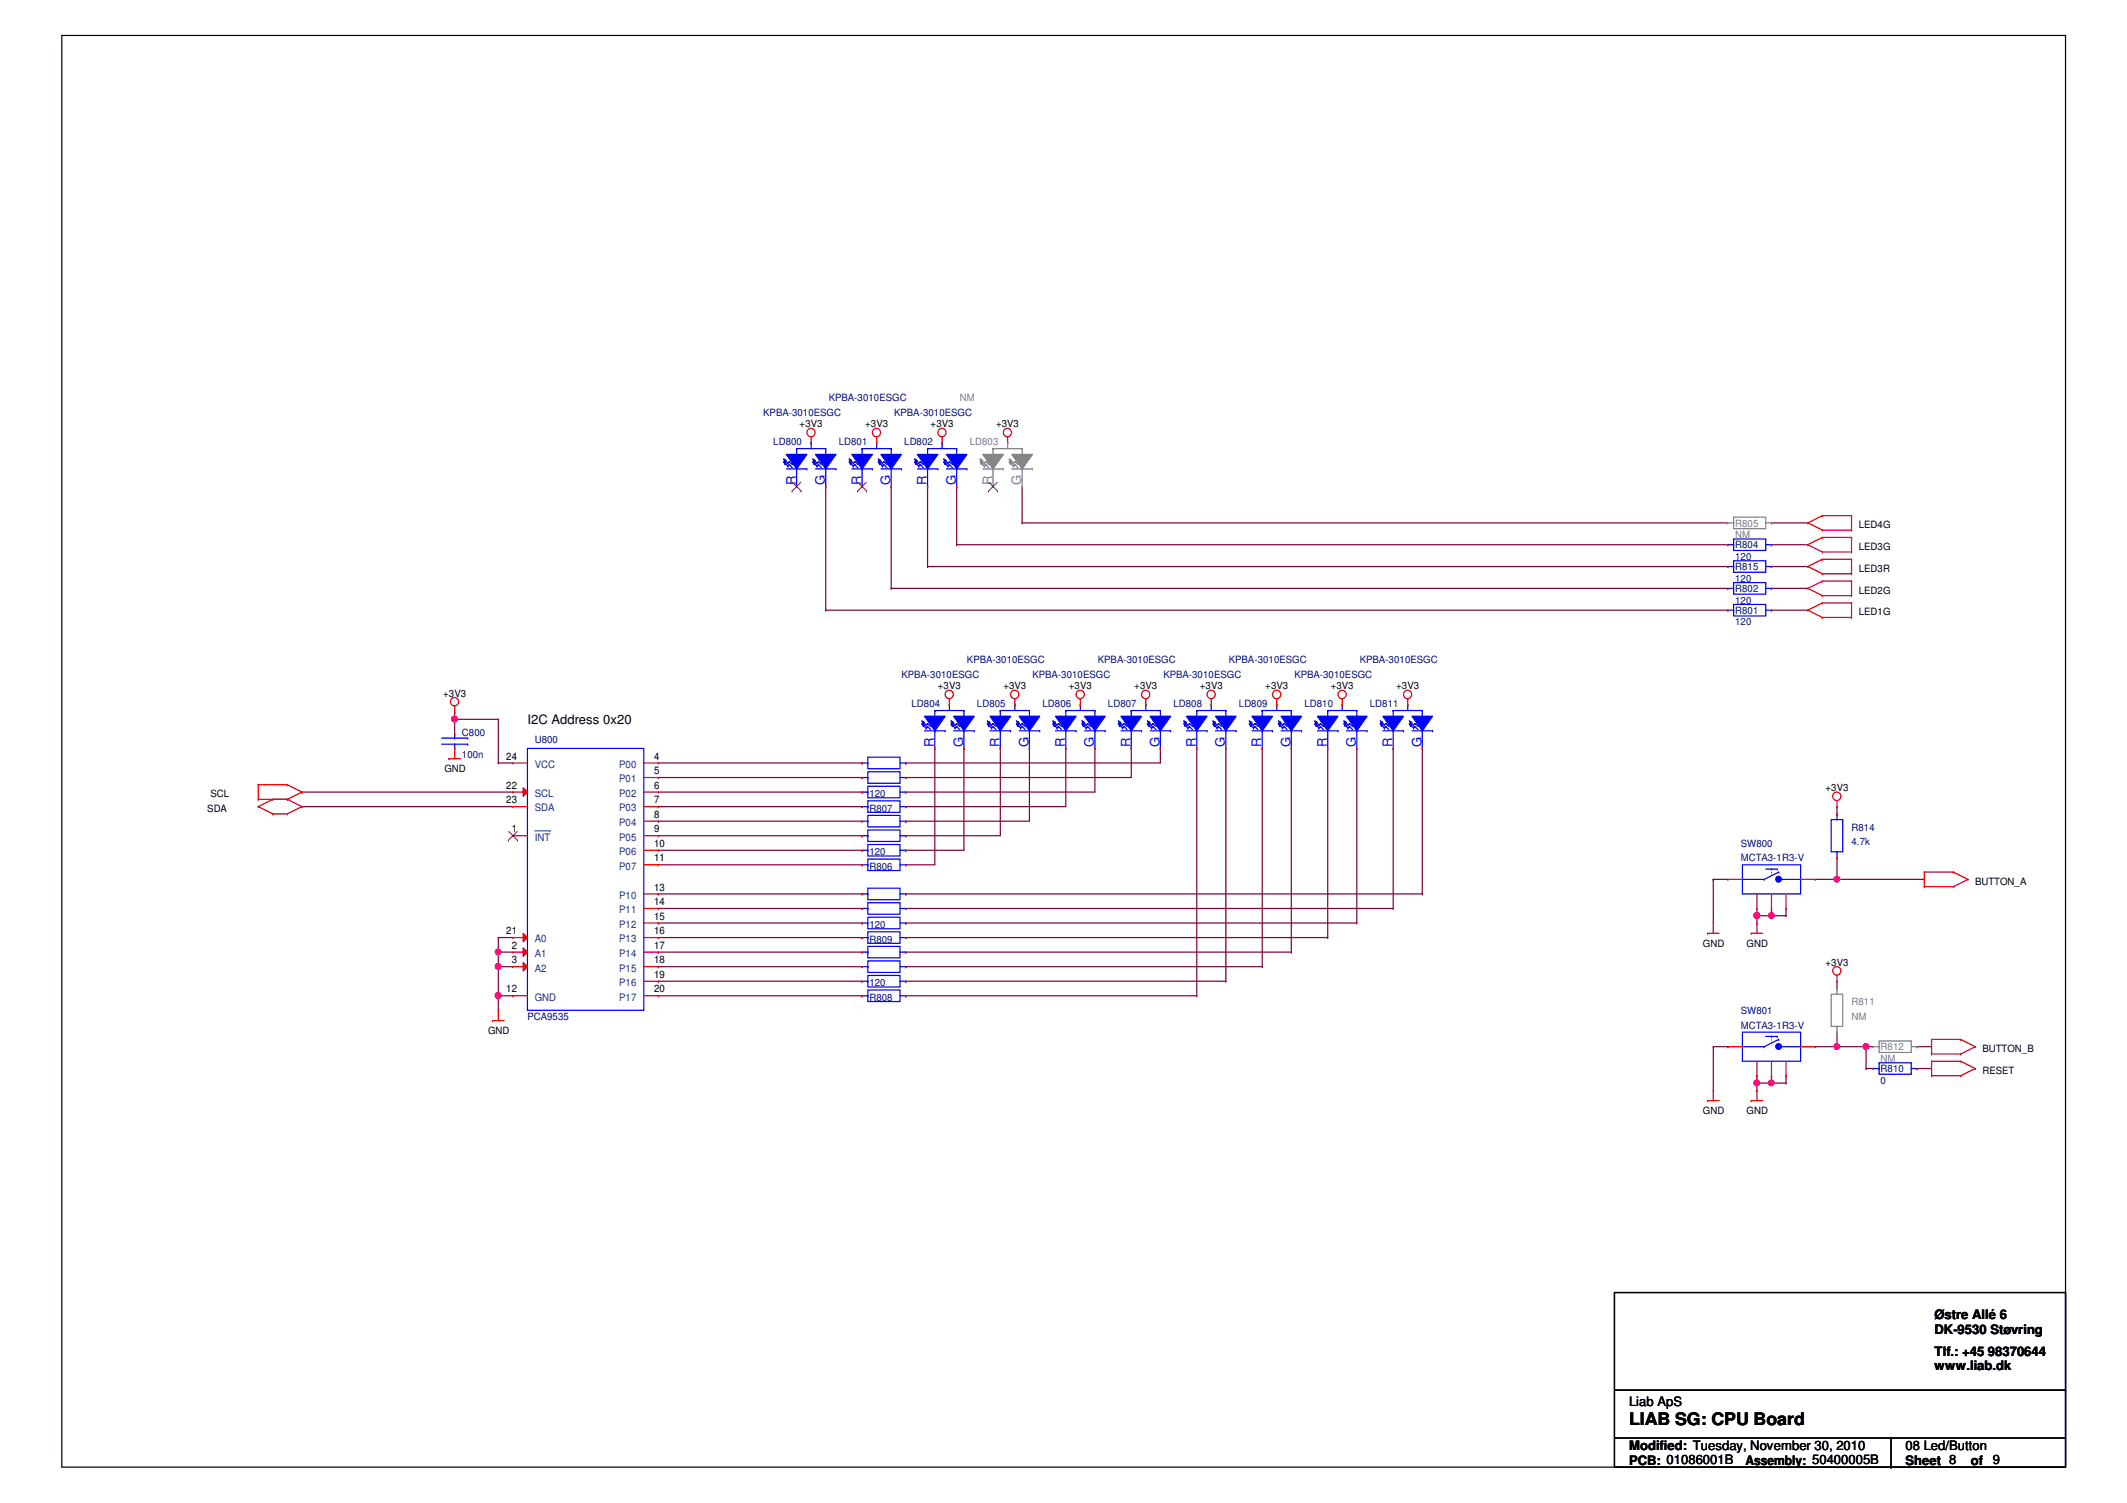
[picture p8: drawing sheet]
<svg xmlns="http://www.w3.org/2000/svg" width="297mm" height="210mm" viewBox="0 0 297 210" stroke-linecap="round" stroke-linejoin="round" font-family="sans-serif">
<defs><g id="words">
<text font-size="2.4" x="227.5" y="199">LIAB SG: CPU Board</text>
<g font-size="1.8" fill="#00f">
<text x="111.1" y="67.7" transform="rotate(-90 111.1 67.7)">R</text>
<text x="115.2" y="67.7" transform="rotate(-90 115.2 67.7)">G</text>
<text x="120.3" y="67.7" transform="rotate(-90 120.3 67.7)">R</text>
<text x="124.3" y="67.7" transform="rotate(-90 124.3 67.7)">G</text>
<text x="129.4" y="67.7" transform="rotate(-90 129.4 67.7)">R</text>
<text x="133.5" y="67.7" transform="rotate(-90 133.5 67.7)">G</text>
<text x="130.4" y="104.3" transform="rotate(-90 130.4 104.3)">R</text>
<text x="134.5" y="104.3" transform="rotate(-90 134.5 104.3)">G</text>
<text x="139.6" y="104.3" transform="rotate(-90 139.6 104.3)">R</text>
<text x="143.6" y="104.3" transform="rotate(-90 143.6 104.3)">G</text>
<text x="148.7" y="104.3" transform="rotate(-90 148.7 104.3)">R</text>
<text x="152.8" y="104.3" transform="rotate(-90 152.8 104.3)">G</text>
<text x="157.9" y="104.3" transform="rotate(-90 157.9 104.3)">R</text>
<text x="161.9" y="104.3" transform="rotate(-90 161.9 104.3)">G</text>
<text x="167" y="104.3" transform="rotate(-90 167 104.3)">R</text>
<text x="171.1" y="104.3" transform="rotate(-90 171.1 104.3)">G</text>
<text x="176.1" y="104.3" transform="rotate(-90 176.1 104.3)">R</text>
<text x="180.2" y="104.3" transform="rotate(-90 180.2 104.3)">G</text>
<text x="185.3" y="104.3" transform="rotate(-90 185.3 104.3)">R</text>
<text x="189.4" y="104.3" transform="rotate(-90 189.4 104.3)">G</text>
<text x="194.4" y="104.3" transform="rotate(-90 194.4 104.3)">R</text>
<text x="198.5" y="104.3" transform="rotate(-90 198.5 104.3)">G</text>
</g>
<g font-size="1.8" fill="#808080">
<text x="138.6" y="67.7" transform="rotate(-90 138.6 67.7)">R</text>
<text x="142.6" y="67.7" transform="rotate(-90 142.6 67.7)">G</text>
</g>
<g font-size="1.8">
<text x="73.7" y="101.1">I2C Address 0x20</text>
<text x="270.2" y="184.2">Østre Allé 6</text>
<text x="270.2" y="186.3">DK-9530 Støvring</text>
<text x="270.2" y="189.3">Tlf.: +45 98370644</text>
<text x="270.2" y="191.3">www.liab.dk</text>
<text x="227.5" y="196.4">Liab ApS</text>
<text x="227.5" y="202.5">Modified: Tuesday, November 30, 2010</text>
<text x="266.1" y="202.5">08 Led/Button</text>
<text x="227.5" y="204.6">PCB: 01086001B</text>
<text x="243.8" y="204.6">Assembly: 50400005B</text>
<text x="266.1" y="204.6">Sheet 8</text>
<text x="275.2" y="204.6">of</text>
<text x="278.3" y="204.5">9</text>
</g>
<g font-size="1.4" fill="#000080">
<text x="106.6" y="58.1">KPBA-3010ESGC</text>
<text x="115.7" y="56">KPBA-3010ESGC</text>
<text x="124.9" y="58.1">KPBA-3010ESGC</text>
<text x="108" y="62.1">LD800</text>
<text x="117.1" y="62.1">LD801</text>
<text x="126.3" y="62.1">LD802</text>
<text x="242.3" y="76.6">R804</text>
<text x="242.3" y="79.6">R815</text>
<text x="242.3" y="81.2">120</text>
<text x="242.3" y="82.7">R802</text>
<text x="242.3" y="78.2">120</text>
<text x="242.3" y="85.7">R801</text>
<text x="242.3" y="87.3">120</text>
<text x="242.3" y="84.3">120</text>
<text x="125.9" y="94.7">KPBA-3010ESGC</text>
<text x="135" y="92.6">KPBA-3010ESGC</text>
<text x="144.2" y="94.7">KPBA-3010ESGC</text>
<text x="153.3" y="92.6">KPBA-3010ESGC</text>
<text x="162.5" y="94.7">KPBA-3010ESGC</text>
<text x="171.6" y="92.6">KPBA-3010ESGC</text>
<text x="180.8" y="94.7">KPBA-3010ESGC</text>
<text x="189.9" y="92.6">KPBA-3010ESGC</text>
<text x="127.3" y="98.7">LD804</text>
<text x="136.4" y="98.7">LD805</text>
<text x="145.6" y="98.7">LD806</text>
<text x="154.7" y="98.7">LD807</text>
<text x="163.9" y="98.7">LD808</text>
<text x="173" y="98.7">LD809</text>
<text x="182.2" y="98.7">LD810</text>
<text x="191.3" y="98.7">LD811</text>
<text x="64.5" y="102.8">C800</text>
<text x="64.5" y="105.8">100n</text>
<text x="74.7" y="103.8">U800</text>
<text x="121.4" y="113.4">R807</text>
<text x="121.4" y="111.3">120</text>
<text x="121.4" y="119.5">120</text>
<text x="243.1" y="118.2">SW800</text>
<text x="258.6" y="116">R814</text>
<text x="258.6" y="118">4.7k</text>
<text x="121.4" y="121.5">R806</text>
<text x="243.1" y="120.3">MCTA3-1R3-V</text>
<text x="121.4" y="131.7">R809</text>
<text x="121.4" y="129.6">120</text>
<text x="121.4" y="137.8">120</text>
<text x="73.7" y="142.4">PCA9535</text>
<text x="121.4" y="139.8">R808</text>
<text x="243.1" y="141.6">SW801</text>
<text x="243.1" y="143.6">MCTA3-1R3-V</text>
<text x="262.6" y="149.7">R810</text>
<text x="262.6" y="151.3">0</text>
</g>
<g font-size="1.4">
<text x="111.7" y="59.7">+3V3</text>
<text x="120.8" y="59.7">+3V3</text>
<text x="130" y="59.7">+3V3</text>
<text x="139.1" y="59.7">+3V3</text>
<text x="259.6" y="76.8">LED3G</text>
<text x="259.6" y="73.7">LED4G</text>
<text x="259.6" y="82.9">LED2G</text>
<text x="259.6" y="79.8">LED3R</text>
<text x="259.6" y="85.9">LED1G</text>
<text x="61.9" y="97.3">+3V3</text>
<text x="131" y="96.3">+3V3</text>
<text x="140.1" y="96.3">+3V3</text>
<text x="149.3" y="96.3">+3V3</text>
<text x="158.4" y="96.3">+3V3</text>
<text x="167.6" y="96.3">+3V3</text>
<text x="176.7" y="96.3">+3V3</text>
<text x="185.8" y="96.3">+3V3</text>
<text x="195" y="96.3">+3V3</text>
<text x="62.1" y="107.9">GND</text>
<text x="70.7" y="106.1">24</text>
<text x="91.4" y="106.1">4</text>
<text x="29" y="113.4">SDA</text>
<text x="29.4" y="111.3">SCL</text>
<text x="70.7" y="110.2">22</text>
<text x="70.7" y="112.2">23</text>
<text x="91.4" y="108.1">5</text>
<text x="91.4" y="110.2">6</text>
<text x="91.4" y="112.2">7</text>
<text x="254.9" y="110.5">+3V3</text>
<text x="71.5" y="116.2">1</text>
<text x="91.4" y="114.2">8</text>
<text x="91.4" y="116.2">9</text>
<text x="91.4" y="118.3">10</text>
<text x="91.4" y="120.3">11</text>
<text x="91.4" y="124.4">13</text>
<text x="275.8" y="123.5">BUTTON_A</text>
<text x="70.7" y="130.5">21</text>
<text x="91.4" y="126.4">14</text>
<text x="91.4" y="128.4">15</text>
<text x="91.4" y="130.5">16</text>
<text x="71.5" y="132.5">2</text>
<text x="71.5" y="134.5">3</text>
<text x="91.4" y="132.5">17</text>
<text x="91.4" y="134.5">18</text>
<text x="91.4" y="136.6">19</text>
<text x="237.8" y="132.2">GND</text>
<text x="243.9" y="132.2">GND</text>
<text x="254.9" y="134.9">+3V3</text>
<text x="70.7" y="138.6">12</text>
<text x="91.4" y="138.6">20</text>
<text x="68.2" y="144.4">GND</text>
<text x="276.9" y="149.9">RESET</text>
<text x="276.9" y="146.9">BUTTON_B</text>
<text x="237.8" y="155.6">GND</text>
<text x="243.9" y="155.6">GND</text>
</g>
<g font-size="1.4" fill="#808080">
<text x="134" y="56">NM</text>
<text x="135.4" y="62.1">LD803</text>
<text x="242.3" y="73.5">R805</text>
<text x="242.3" y="75.1">NM</text>
<text x="258.6" y="140.4">R811</text>
<text x="258.6" y="142.4">NM</text>
<text x="262.6" y="146.7">R812</text>
<text x="262.6" y="148.3">NM</text>
</g>
<g font-size="1.4" fill="#004080">
<text x="74.7" y="107.2">VCC</text>
<text x="86.5" y="107.2">P00</text>
<text x="74.7" y="111.3">SCL</text>
<text x="74.7" y="113.3">SDA</text>
<text x="86.5" y="109.3">P01</text>
<text x="86.5" y="111.3">P02</text>
<text x="86.5" y="113.3">P03</text>
<text x="74.7" y="117.4">INT</text>
<text x="86.5" y="115.4">P04</text>
<text x="86.5" y="117.4">P05</text>
<text x="86.5" y="119.4">P06</text>
<text x="86.5" y="121.5">P07</text>
<text x="86.5" y="125.5">P10</text>
<text x="74.7" y="131.6">A0</text>
<text x="86.5" y="127.6">P11</text>
<text x="86.5" y="129.6">P12</text>
<text x="86.5" y="131.6">P13</text>
<text x="74.7" y="133.6">A1</text>
<text x="74.7" y="135.7">A2</text>
<text x="86.5" y="133.6">P14</text>
<text x="86.5" y="135.7">P15</text>
<text x="86.5" y="137.7">P16</text>
<text x="74.7" y="139.7">GND</text>
<text x="86.5" y="139.7">P17</text>
</g>
</g></defs>
<path d="M8.6 5h279.9v199.9h-279.9z" fill="none" stroke="#000" stroke-width=".17"/>
<g fill="none" stroke="#800040" stroke-width=".17">
<path d="M115.3 67.9h.1M115.3 67.9v17.3M124.5 67.9h.1M124.5 67.9v14.3M129.5 79.1h.1M129.5 79.1h111.8M133.6 67.9h.1M133.6 67.9v8.2M42.2 110.6h.1M42.2 112.6h.1M42.2 110.6h29.4M42.2 112.6h29.4"/>
<path d="M63.5 100.5h.1M63.5 100.5v2M63.5 100.5h6.1M69.6 106.6h.1M69.6 100.5h.1M69.6 106.6h2M69.6 100.5v6.1M91.9 133h.1M91.9 135h.1M91.9 137h.1M91.9 139.1h.1M91.9 130.9h.1"/>
<path d="M91.9 128.9h.1M91.9 126.9h.1M91.9 124.8h.1M91.9 133h28.5M91.9 135h28.5M91.9 137h28.5M91.9 139.1h28.5M91.9 130.9h28.5M91.9 128.9h28.5M91.9 126.9h28.5M91.9 124.8h28.5M126.5 124.8h.1"/>
<path d="M126.5 126.9h.1M126.5 128.9h.1M126.5 130.9h.1M126.5 130.9h58.9M126.5 128.9h63M126.5 126.9h68.1M126.5 124.8h72.1"/>
</g>
<circle cx="63.5" cy="100.4" r=".4" fill="#f0f"/>
<circle cx="63.5" cy="100.4" r=".4" fill="none" stroke="#f0f" stroke-width=".17"/>
<g fill="none" stroke="#800040" stroke-width=".17">
<path d="M129.5 67.9h.1M129.5 67.9v11.2M133.6 76.1h.1M133.6 76.1h107.7M142.7 67.9h.1M142.7 73h.1M142.7 73h98.6M142.7 67.9v5.1M247.4 76.1h.1M247.4 73h.1M247.4 79.1h.1M247.4 76.1h5.1"/>
<path d="M247.4 73h5.1M247.4 79.1h5.1M63.5 99.4h.1M63.5 99.4v1.1M115.3 85.2h.1M115.3 85.2h126M124.5 82.2h.1M124.5 82.2h116.8M247.4 82.2h.1M247.4 85.2h.1M247.4 85.2h5.1M247.4 82.2h5.1"/>
<path d="M91.9 118.7h.1M91.9 114.7h.1M91.9 106.6h28.5M91.9 108.6h28.5M91.9 110.6h28.5M91.9 112.6h28.5M91.9 118.7h28.5M91.9 116.7h28.5M91.9 114.7h28.5M120.4 106.6h.1M120.4 108.6h.1M120.4 110.6h.1"/>
<path d="M120.4 112.6h.1M120.4 116.7h.1M126.5 106.6h.1M126.5 108.6h.1M126.5 110.6h.1M126.5 112.6h.1M126.5 106.6h35.5M126.5 108.6h31.5M126.5 110.6h26.4M126.5 112.6h22.3M256.5 112.6h.1M256.5 112.6v1.1"/>
<path d="M69.6 139.1h.1M69.6 139.1h2M91.9 120.8h28.5M120.4 120.8h.1"/>
</g>
<circle cx="69.6" cy="139" r=".4" fill="#f0f"/>
<circle cx="69.6" cy="139" r=".4" fill="none" stroke="#f0f" stroke-width=".17"/>
<path d="M69.6 139.1h.1M69.6 139.1v2" fill="none" stroke="#800040" stroke-width=".17"/>
<circle cx="69.6" cy="139" r=".4" fill="#f0f"/>
<circle cx="69.6" cy="139" r=".4" fill="none" stroke="#f0f" stroke-width=".17"/>
<path d="M69.6 135h.1M69.6 133h.1M69.6 135h2M69.6 133h2M69.6 133v2" fill="none" stroke="#800040" stroke-width=".17"/>
<circle cx="69.6" cy="132.9" r=".4" fill="#f0f"/>
<circle cx="69.6" cy="132.9" r=".4" fill="none" stroke="#f0f" stroke-width=".17"/>
<path d="M69.6 135h.1M69.6 135v4.1" fill="none" stroke="#800040" stroke-width=".17"/>
<circle cx="69.6" cy="135" r=".4" fill="#f0f"/>
<circle cx="69.6" cy="135" r=".4" fill="none" stroke="#f0f" stroke-width=".17"/>
<g fill="none" stroke="#800040" stroke-width=".17">
<path d="M69.6 130.9h.1M69.6 133h.1M69.6 130.9h2M69.6 130.9v2.1M239.3 146.2h.1M239.3 146.2v6.1M253.5 146.2h3M256.5 146.2h.1M260.6 149.2h.1M260.6 146.2h.1M260.6 149.2h1M260.6 146.2v3"/>
<path d="M267.7 146.2h.1M267.7 149.2h.1M267.7 146.2h2M267.7 149.2h2"/>
</g>
<circle cx="260.6" cy="146.2" r=".4" fill="#f0f"/>
<circle cx="260.6" cy="146.2" r=".4" fill="none" stroke="#f0f" stroke-width=".17"/>
<path d="M256.5 119.8h.1M256.5 119.8v3M239.3 122.8h.1M239.3 122.8v6.1M239.3 122.8h2M253.5 122.8h15.2M256.5 122.8h.1M239.3 146.2h2M241.3 146.2h.1M260.6 146.2h.1M260.6 146.2h1" fill="none" stroke="#800040" stroke-width=".17"/>
<circle cx="256.5" cy="122.8" r=".4" fill="#f0f"/>
<circle cx="256.5" cy="122.8" r=".4" fill="none" stroke="#f0f" stroke-width=".17"/>
<path d="M256.5 138h.1M256.5 137v1M256.5 146.2h.1M256.5 144.1v2.1" fill="none" stroke="#800040" stroke-width=".17"/>
<circle cx="256.5" cy="146.2" r=".4" fill="#f0f"/>
<circle cx="256.5" cy="146.2" r=".4" fill="none" stroke="#f0f" stroke-width=".17"/>
<g fill="none" stroke="#800040" stroke-width=".17">
<path d="M126.5 114.7h.1M126.5 116.7h.1M126.5 118.7h.1M130.6 104.5h.1M130.6 104.5v16.3h-4.1M134.6 104.5h.1M134.6 104.5v14.2h-8.1M139.7 104.5h.1M139.7 104.5v12.2h-13.2M143.8 104.5h.1M143.8 104.5v10.2h-17.3M148.8 104.5h.1"/>
<path d="M148.8 104.5v8.1M152.9 104.5h.1M152.9 104.5v6.1M158 104.5h.1M158 104.5v4.1M162 104.5h.1M162 104.5v2.1M167.1 104.5v34.6M171.2 104.5v32.5M176.3 104.5v30.5M180.3 104.5v28.5M185.4 104.5v26.4"/>
<path d="M189.5 104.5v24.4M194.6 104.5v22.4M198.6 104.5v20.3M126.5 120.8h.1M126.5 133h.1M126.5 135h.1M126.5 137h.1M126.5 139.1h.1M126.5 133h53.8M126.5 135h49.8M126.5 137h44.7M126.5 139.1h40.6"/>
<path d="M167.1 139.1h.1M171.2 137h.1M176.3 135h.1M180.3 133h.1M185.4 130.9h.1M189.5 128.9h.1M194.6 126.9h.1M198.6 124.8h.1M245.4 127.9h.1M245.4 126.9v1M249.4 126.9h.1M249.4 126.9v1"/>
<path d="M245.4 150.2h.1M245.4 151.3h.1M245.4 150.2v2.1M247.4 151.3h.1M247.4 151.3h2M249.4 151.3h.1M249.4 150.2v1.1M256.5 146.2h.1M256.5 146.2h4.1"/>
</g>
<circle cx="245.3" cy="151.2" r=".4" fill="#f0f"/>
<circle cx="245.3" cy="151.2" r=".4" fill="none" stroke="#f0f" stroke-width=".17"/>
<path d="M247.4 151.3h.1M247.4 150.2v1.1" fill="none" stroke="#800040" stroke-width=".17"/>
<circle cx="247.4" cy="151.2" r=".4" fill="#f0f"/>
<circle cx="247.4" cy="151.2" r=".4" fill="none" stroke="#f0f" stroke-width=".17"/>
<path d="M245.4 127.9h2M247.4 127.9h.1M247.4 126.9v1M245.4 151.3h.1M245.4 151.3h2" fill="none" stroke="#800040" stroke-width=".17"/>
<circle cx="245.3" cy="127.9" r=".4" fill="#f0f"/>
<circle cx="245.3" cy="127.9" r=".4" fill="none" stroke="#f0f" stroke-width=".17"/>
<circle cx="247.4" cy="127.9" r=".4" fill="#f0f"/>
<circle cx="247.4" cy="127.9" r=".4" fill="none" stroke="#f0f" stroke-width=".17"/>
<path d="M245.4 127.9h.1M245.4 127.9v1" fill="none" stroke="#800040" stroke-width=".17"/>
<circle cx="245.3" cy="127.9" r=".4" fill="#f0f"/>
<circle cx="245.3" cy="127.9" r=".4" fill="none" stroke="#f0f" stroke-width=".17"/>
<path d="M247.4 127.9h2M249.4 127.9h.1" fill="none" stroke="#800040" stroke-width=".17"/>
<g fill="none" stroke="#f00" stroke-width=".17">
<path d="M113.3 61.8h.1M113.3 61v.8M122.4 61.8h.1M122.4 61v.8M131.6 61.8h.1M131.6 61v.8M140.7 61.8h.1M140.7 61v.8M252.5 76.1h.1M252.5 73h.1M252.5 79.1h.1M252.5 76.1l2 1"/>
<path d="M252.5 73l2 1M252.5 79.1l2 1M254.5 77.1h.1M254.5 75.1h.1M254.5 74h.1M254.5 72h.1M254.5 78.1h.1M254.5 77.1h4.1M254.5 75.1l-2 1M254.5 75.1h4.1M254.5 74h4.1M254.5 72l-2 1"/>
<path d="M254.5 72h4.1M254.5 78.1l-2 1M254.5 78.1h4.1M258.6 75.1h.1M258.6 77.1h.1M258.6 72h.1M258.6 74h.1M258.6 78.1h.1M258.6 72v2M258.6 75.1v2M258.6 78.1v2M63.5 99.4h.1"/>
<path d="M63.5 98.6v.8M132.6 98.4h.1M132.6 97.6v.8M141.7 98.4h.1M141.7 97.6v.8M150.9 98.4h.1M150.9 97.6v.8M160 98.4h.1M160 97.6v.8M169.2 98.4h.1M169.2 97.6v.8M178.3 98.4h.1"/>
<path d="M178.3 97.6v.8M187.4 98.4h.1M187.4 97.6v.8M196.6 98.4h.1M196.6 97.6v.8M252.5 85.2h.1M252.5 82.2h.1M252.5 85.2l2 1M252.5 82.2l2 1M254.5 86.2h.1M254.5 84.2h.1M254.5 83.2h.1"/>
<path d="M254.5 81.2h.1M254.5 80.1h.1M254.5 86.2h4.1M254.5 84.2l-2 1M254.5 84.2h4.1M254.5 83.2h4.1M254.5 81.2l-2 1M254.5 81.2h4.1M254.5 80.1h4.1M258.6 84.2h.1M258.6 86.2h.1M258.6 81.2h.1"/>
<path d="M258.6 83.2h.1M258.6 80.1h.1M258.6 81.2v2M258.6 84.2v2M36.1 112.6h.1M36.1 111.6h.1M36.1 109.6h.1M36.1 111.6h4M36.1 112.6l2 1.1M36.1 109.6h4M36.1 109.6v2M38.1 111.6h.1"/>
<path d="M38.1 113.7h.1M38.1 111.6l-2 1M38.1 113.7h2M40.1 111.6h.1M40.1 113.7h.1M40.1 109.6h.1M40.1 111.6l2.1 1M40.1 109.6l2.1 1M42.2 112.6h.1M42.2 110.6h.1M42.2 112.6l-2.1 1.1M42.2 110.6l-2.1 1"/>
<path d="M62.7 106h.1M62.7 106h1.6M63.5 104.5h.1M63.5 104.5v1.5M256.5 112.6h.1M256.5 111.8v.8M238.5 130.3h.1M238.5 130.3h1.6M239.3 128.9h.1M239.3 128.9v1.4M244.6 130.3h.1M244.6 130.3h1.6"/>
<path d="M245.4 128.9h.1M245.4 128.9v1.4M256.5 137h.1M256.5 136.2v.8M268.7 123.8h.1M268.7 121.8h.1M268.7 121.8h4.1M268.7 123.8h4.1M268.7 121.8v2M272.8 121.8h.1M272.8 123.8h.1M272.8 121.8l2 1"/>
<path d="M274.8 122.8h.1M274.8 122.8l-2 1M68.8 142.5h.1M68.8 142.5h1.6M69.6 141.1h.1M69.6 141.1v1.4M238.5 153.7h.1M238.5 153.7h1.6M239.3 152.3h.1M239.3 152.3v1.4M244.6 153.7h.1M244.6 153.7h1.6"/>
<path d="M245.4 152.3h.1M245.4 152.3v1.4M269.7 150.2h.1M269.7 148.2h.1M269.7 147.2h.1M269.7 145.2h.1M269.7 148.2h4.1M269.7 150.2h4.1M269.7 145.2v2M269.7 148.2v2M269.7 145.2h4.1M269.7 147.2h4.1"/>
<path d="M273.8 148.2h.1M273.8 150.2h.1M273.8 145.2h.1M273.8 147.2h.1M273.8 148.2l2 1M273.8 145.2l2 1M275.8 149.2h.1M275.8 146.2h.1M275.8 149.2l-2 1M275.8 146.2l-2 1"/>
<circle cx="113.2" cy="60.4" r=".59"/>
<circle cx="122.4" cy="60.4" r=".59"/>
<circle cx="131.5" cy="60.4" r=".59"/>
<circle cx="140.7" cy="60.4" r=".59"/>
<circle cx="63.5" cy="98" r=".59"/>
<circle cx="132.5" cy="97" r=".59"/>
<circle cx="141.7" cy="97" r=".59"/>
<circle cx="150.8" cy="97" r=".59"/>
<circle cx="160" cy="97" r=".59"/>
<circle cx="169.1" cy="97" r=".59"/>
<circle cx="178.3" cy="97" r=".59"/>
<circle cx="187.4" cy="97" r=".59"/>
<circle cx="196.6" cy="97" r=".59"/>
<circle cx="256.5" cy="111.2" r=".59"/>
<circle cx="256.5" cy="135.6" r=".59"/>
</g>
<path d="M225.5 180.5h63v24.4h-63zM225.5 194.1h63M288.5 194.1h.1M225.5 200.8h63M264.1 204.9h.1M264.1 200.8v4.1M288.5 200.8h.1" fill="none" stroke="#000" stroke-width=".17"/>
<path d="M255.7 138.9h1.6v4.4h-1.6zM256.5 138h.1M256.5 138v.9M256.5 143.3h.1M256.5 144.1h.1M256.5 143.3v.8" fill="none" stroke="#808080" stroke-width=".17"/>
<path d="M247.4 145.6v-.9M247.4 144.7h.1" fill="none" stroke="#00f" stroke-width=".17" stroke-dasharray="0 .3"/>
<path d="M243.3 144.1h8.2v4.1h-8.2zM243.3 146.2h3.1M246.4 146.2h.1M246.6 144.7h1.6M248.2 144.7h.1M248.4 145.2h.1M248.4 146.2h.1M248.4 145.2l-2 1M248.4 146.2h3.1" fill="none" stroke="#00f" stroke-width=".17"/>
<circle cx="248.4" cy="146.2" r=".4" fill="#00f"/>
<g fill="none" stroke="#00f" stroke-width=".17">
<path d="M241.3 85.2h.8M242.1 84.4h4.5v1.6h-4.5zM242.1 85.2h.1M246.6 85.2h.8M247.4 85.2h.1M61.7 103.9h3.6M61.7 103.1h3.6M63.5 103.1h.1M63.5 103.9h.1M63.5 102.5v.6M63.5 103.9v.6M65.3 103.9h.1"/>
<path d="M65.3 103.1h.1M138.1 100.9h.1M138.1 100.9l.4 .4M138.5 101.3h.1M138.7 101l-.2 .3"/>
<circle cx="248.4" cy="146.2" r=".4"/>
</g>
<g fill="none" stroke="#f00" stroke-width=".17">
<path d="M241.3 85.2h.1M247.4 85.2h.1M63.5 102.5h.1M63.5 104.5h.1M241.3 146.2h.1M241.3 146.2h2M245.4 150.2h.1M245.4 148.2v2M247.4 150.2h.1M247.4 148.2v2M249.4 150.2h.1M249.4 148.2v2"/>
<path d="M251.5 146.2h2M253.5 146.2h.1"/>
</g>
<path d="M137.9 100.7l.4 .2-.2 .1z" fill-rule="evenodd" fill="#00f"/>
<path d="M137.9 100.7l.4 .2-.2 .1zM138.1 101.3h.1M138.1 101.3l.4 .4M138.5 101.7h.1M138.7 101h.1M138.7 101l.4 .5M138.7 101.5l-.2 .2" fill="none" stroke="#00f" stroke-width=".17"/>
<path d="M137.9 101l.4 .3-.2 .2z" fill-rule="evenodd" fill="#00f"/>
<path d="M137.9 101l.4 .3-.2 .2zM138.7 101.5h.1M138.7 101.5l.4 .4" fill="none" stroke="#00f" stroke-width=".17"/>
<path d="M138.3 100h2.8l-1.4 2.1z" fill-rule="evenodd" fill="#00f"/>
<g fill="none" stroke="#00f" stroke-width=".17">
<path d="M139.7 99.2h.1M139.7 99.2v.8M138.3 100h2.8l-1.4 2.1zM138.3 102.1h2.8M139.7 102.1h.1M139.7 102.1v2.4M141.1 102.1h.1M142.2 101.3h.1M142.2 101.3l.3 .4M142.5 101.3h.1M142.5 101.7h.1M142.7 101l-.2 .3"/>
<path d="M142.7 101.5l-.2 .2"/>
</g>
<path d="M141.9 101l.4 .3-.1 .2z" fill-rule="evenodd" fill="#00f"/>
<path d="M141.9 101l.4 .3-.1 .2z" fill="none" stroke="#00f" stroke-width=".17"/>
<path d="M141.9 100.7l.4 .2-.1 .1z" fill-rule="evenodd" fill="#00f"/>
<path d="M143.8 99.2h.1M143.8 99.2v.8M141.9 100.7l.4 .2-.1 .1zM142.7 101h.1M142.7 101.5h.1M142.7 101l.5 .5M142.7 101.5l.5 .4M143.8 102.1h.1M143.8 102.1v2.4" fill="none" stroke="#00f" stroke-width=".17"/>
<path d="M142.3 100h2.9l-1.4 2.1z" fill-rule="evenodd" fill="#00f"/>
<path d="M139.7 99.2h.1M139.7 99.2h4.1M141.7 98.4h.1M141.7 98.4v.8M73.7 104.5h16.2v36.6h-16.2zM142.2 100.9h.1M142.2 100.9l.3 .4M142.3 100h2.9l-1.4 2.1zM142.3 102.1h2.9M145.2 102.1h.1" fill="none" stroke="#00f" stroke-width=".17"/>
<path d="M141.7 98.4h.1M71.6 116.7h.1M71.6 116.7h2.1M139.7 104.5h.1M143.8 104.5h.1" fill="none" stroke="#f00" stroke-width=".17"/>
<path d="M261.6 146.2h.1M261.6 146.2h.8M262.4 145.4h4.5v1.6h-4.5zM262.4 146.2h.1M266.9 146.2h.8M267.7 146.2h.1" fill="none" stroke="#808080" stroke-width=".17"/>
<path d="M71 117.3h.1M71 116.1l1.3 1.2M72.2 116.1l-1.2 1.2M72.3 117.3h.1" fill="none" stroke="#804000" stroke-width=".14"/>
<path d="M74.7 116h2.1M76.8 116h.1" fill="none" stroke="#004080" stroke-width=".14"/>
<path d="M73.1 132.4l.6 .6-.6 .6z" fill="#f00"/>
<path d="M71.6 133h.1M71.6 133h2.1M73.1 132.4l.6 .6-.6 .6z" fill="none" stroke="#f00" stroke-width=".17"/>
<path d="M73.1 134.4l.6 .6-.6 .6z" fill="#f00"/>
<g fill="none" stroke="#f00" stroke-width=".17">
<path d="M89.9 106.6h2M89.9 108.6h2M89.9 110.6h2M89.9 112.6h2M89.9 114.7h2M89.9 116.7h2M89.9 118.7h2M91.9 106.6h.1M91.9 108.6h.1M91.9 110.6h.1M91.9 112.6h.1M91.9 114.7h.1"/>
<path d="M91.9 116.7h.1M91.9 118.7h.1M71.6 135h.1M71.6 139.1h.1M71.6 135h2.1M71.6 139.1h2.1M73.1 134.4l.6 .6-.6 .6zM89.9 135h2M89.9 120.8h2M89.9 139.1h2M89.9 124.8h2M89.9 126.9h2"/>
<path d="M89.9 128.9h2M89.9 130.9h2M89.9 133h2M89.9 137h2M91.9 120.8h.1M91.9 124.8h.1M91.9 126.9h.1M91.9 128.9h.1M91.9 130.9h.1M91.9 133h.1M91.9 135h.1M91.9 137h.1"/>
<path d="M91.9 139.1h.1"/>
</g>
<path d="M73.1 130.3l.6 .6-.6 .6z" fill="#f00"/>
<path d="M71.6 130.9h.1M71.6 130.9h2.1M73.1 130.3l.6 .6-.6 .6z" fill="none" stroke="#f00" stroke-width=".17"/>
<path d="M73.1 110l.6 .6-.6 .6z" fill="#f00"/>
<path d="M241.3 79.1h.1M247.4 79.1h.1M241.3 82.2h.1M247.4 82.2h.1M71.6 110.6h.1M71.6 112.6h.1M71.6 106.6h.1M71.6 110.6h2.1M71.6 112.6h2.1M71.6 106.6h2.1M73.1 110l.6 .6-.6 .6z" fill="none" stroke="#f00" stroke-width=".17"/>
<g fill="none" stroke="#00f" stroke-width=".17">
<path d="M241.3 79.1h.8M242.1 78.3h4.5v1.6h-4.5zM242.1 79.1h.1M246.6 79.1h.8M247.4 79.1h.1M241.3 82.2h.8M242.1 81.4h4.5v1.6h-4.5zM242.1 82.2h.1M246.6 82.2h.8M247.4 82.2h.1M174.7 100.9h.1M174.7 100.9l.3 .4"/>
<path d="M175 101.3h.1M175.3 101l-.3 .3"/>
</g>
<path d="M174.5 100.7l.3 .2-.1 .1z" fill-rule="evenodd" fill="#00f"/>
<path d="M174.5 100.7l.3 .2-.1 .1zM174.7 101.3h.1M174.7 101.3l.3 .4M175 101.7h.1M175.3 101h.1M175.3 101l.4 .5M175.3 101.5l-.3 .2" fill="none" stroke="#00f" stroke-width=".17"/>
<path d="M174.5 101l.3 .3-.1 .2z" fill-rule="evenodd" fill="#00f"/>
<path d="M174.5 101l.3 .3-.1 .2zM175.3 101.5h.1M175.3 101.5l.4 .4" fill="none" stroke="#00f" stroke-width=".17"/>
<path d="M174.8 100h2.9l-1.4 2.1z" fill-rule="evenodd" fill="#00f"/>
<g fill="none" stroke="#00f" stroke-width=".17">
<path d="M176.3 99.2h.1M176.3 99.2v.8M174.8 100h2.9l-1.4 2.1zM174.8 102.1h2.9M176.3 102.1h.1M176.3 102.1v2.4M177.7 102.1h.1M178.7 101.3h.1M178.7 101.3l.4 .4M179.1 101.3h.1M179.1 101.7h.1M179.3 101l-.2 .3"/>
<path d="M179.3 101.5l-.2 .2"/>
</g>
<path d="M178.5 101l.4 .3-.2 .2z" fill-rule="evenodd" fill="#00f"/>
<path d="M178.5 101l.4 .3-.2 .2z" fill="none" stroke="#00f" stroke-width=".17"/>
<path d="M178.5 100.7l.4 .2-.2 .1z" fill-rule="evenodd" fill="#00f"/>
<path d="M180.3 99.2h.1M180.3 99.2v.8M178.5 100.7l.4 .2-.2 .1zM179.3 101h.1M179.3 101.5h.1M179.3 101l.4 .5M179.3 101.5l.4 .4M180.3 102.1h.1M180.3 102.1v2.4" fill="none" stroke="#00f" stroke-width=".17"/>
<path d="M178.9 100h2.9l-1.5 2.1z" fill-rule="evenodd" fill="#00f"/>
<g fill="none" stroke="#00f" stroke-width=".17">
<path d="M176.3 99.2h.1M176.3 99.2h4M178.3 98.4h.1M178.3 98.4v.8M147.2 100.9h.1M147.2 100.9l.4 .4M147.6 101.3h.1M147.8 101l-.2 .3M178.7 100.9h.1M178.7 100.9l.4 .4M178.9 100h2.9l-1.5 2.1zM178.9 102.1h2.9"/>
<path d="M181.8 102.1h.1"/>
</g>
<path d="M178.3 98.4h.1M176.3 104.5h.1M180.3 104.5h.1" fill="none" stroke="#f00" stroke-width=".17"/>
<path d="M147 100.7l.4 .2-.2 .1z" fill-rule="evenodd" fill="#00f"/>
<path d="M147 100.7l.4 .2-.2 .1zM147.2 101.3h.1M147.2 101.3l.4 .4M147.6 101.7h.1M147.8 101h.1M147.8 101l.4 .5M147.8 101.5l-.2 .2" fill="none" stroke="#00f" stroke-width=".17"/>
<path d="M147 101l.4 .3-.2 .2z" fill-rule="evenodd" fill="#00f"/>
<path d="M147 101l.4 .3-.2 .2zM147.8 101.5h.1M147.8 101.5l.4 .4" fill="none" stroke="#00f" stroke-width=".17"/>
<path d="M147.4 100h2.9l-1.5 2.1z" fill-rule="evenodd" fill="#00f"/>
<g fill="none" stroke="#00f" stroke-width=".17">
<path d="M148.8 99.2h.1M148.8 99.2v.8M147.4 100h2.9l-1.5 2.1zM147.4 102.1h2.9M148.8 102.1h.1M148.8 102.1v2.4M150.3 102.1h.1M151.3 101.3h.1M151.3 101.3l.4 .4M151.7 101.3h.1M151.7 101.7h.1M151.9 101l-.2 .3"/>
<path d="M151.9 101.5l-.2 .2"/>
</g>
<path d="M151.1 101l.4 .3-.2 .2z" fill-rule="evenodd" fill="#00f"/>
<path d="M151.1 101l.4 .3-.2 .2z" fill="none" stroke="#00f" stroke-width=".17"/>
<path d="M151.1 100.7l.4 .2-.2 .1z" fill-rule="evenodd" fill="#00f"/>
<path d="M152.9 99.2h.1M152.9 99.2v.8M151.1 100.7l.4 .2-.2 .1zM151.9 101h.1M151.9 101.5h.1M151.9 101l.4 .5M151.9 101.5l.4 .4M152.9 102.1h.1M152.9 102.1v2.4" fill="none" stroke="#00f" stroke-width=".17"/>
<path d="M151.5 100h2.8l-1.4 2.1z" fill-rule="evenodd" fill="#00f"/>
<g fill="none" stroke="#00f" stroke-width=".17">
<path d="M127.9 64.3h.1M127.9 64.3l.4 .4M128.3 64.7h.1M128.5 64.5l-.2 .2M148.8 99.2h.1M148.8 99.2h4.1M150.9 98.4h.1M150.9 98.4v.8M151.3 100.9h.1M151.3 100.9l.4 .4M151.5 100h2.8l-1.4 2.1zM151.5 102.1h2.8"/>
<path d="M154.3 102.1h.1"/>
</g>
<path d="M150.9 98.4h.1M148.8 104.5h.1M152.9 104.5h.1" fill="none" stroke="#f00" stroke-width=".17"/>
<path d="M127.7 64.1l.4 .2-.2 .2z" fill-rule="evenodd" fill="#00f"/>
<path d="M127.7 64.1l.4 .2-.2 .2zM127.9 64.7h.1M127.9 64.7l.4 .4M128.3 65.1h.1M128.5 64.5h.1M128.5 64.5l.4 .4M128.5 64.9l-.2 .2" fill="none" stroke="#00f" stroke-width=".17"/>
<path d="M127.7 64.5l.4 .2-.2 .2z" fill-rule="evenodd" fill="#00f"/>
<path d="M127.7 64.5l.4 .2-.2 .2zM128.5 64.9h.1M128.5 64.9l.4 .4" fill="none" stroke="#00f" stroke-width=".17"/>
<path d="M128.1 63.5h2.9l-1.5 2z" fill-rule="evenodd" fill="#00f"/>
<g fill="none" stroke="#00f" stroke-width=".17">
<path d="M128.1 63.5h2.9l-1.5 2zM128.1 65.5h2.9M129.5 65.5h.1M129.5 62.7h.1M129.5 62.7v.8M129.5 65.5v2.4M131 65.5h.1M132 64.7h.1M132 64.7l.4 .4M132.4 64.7h.1M132.4 65.1h.1M132.6 64.5l-.2 .2"/>
<path d="M132.6 64.9l-.2 .2"/>
</g>
<path d="M131.8 64.5l.4 .2-.2 .2z" fill-rule="evenodd" fill="#00f"/>
<path d="M131.8 64.5l.4 .2-.2 .2z" fill="none" stroke="#00f" stroke-width=".17"/>
<path d="M131.8 64.1l.4 .2-.2 .2z" fill-rule="evenodd" fill="#00f"/>
<path d="M131.8 64.1l.4 .2-.2 .2zM132.6 64.5h.1M132.6 64.9h.1M132.6 64.5l.4 .4M132.6 64.9l.4 .4M133.6 65.5h.1M133.6 62.7h.1M133.6 62.7v.8M133.6 65.5v2.4" fill="none" stroke="#00f" stroke-width=".17"/>
<path d="M132.2 63.5h2.8l-1.4 2z" fill-rule="evenodd" fill="#00f"/>
<g fill="none" stroke="#00f" stroke-width=".17">
<path d="M129.5 62.7h.1M129.5 62.7h4.1M131.6 61.8h.1M131.6 61.8v.9M132 64.3h.1M132 64.3l.4 .4M132.2 63.5h2.8l-1.4 2zM132.2 65.5h2.8M135 65.5h.1M243.3 120.8h8.2v4h-8.2zM243.3 122.8h3.1M246.4 122.8h.1"/>
<path d="M246.6 121.4h1.6M248.2 121.4h.1M248.4 121.8h.1M248.4 122.8h.1M248.4 121.8l-2 1M248.4 122.8h3.1"/>
</g>
<path d="M129.5 67.9h.1M131.6 61.8h.1M133.6 67.9h.1" fill="none" stroke="#f00" stroke-width=".17"/>
<path d="M247.4 122.2v-.8M247.4 121.4h.1" fill="none" stroke="#00f" stroke-width=".17" stroke-dasharray="0 .3"/>
<circle cx="248.4" cy="122.8" r=".4" fill="#00f"/>
<g fill="none" stroke="#00f" stroke-width=".17">
<path d="M241.3 76.1h.8M242.1 75.3h4.5v1.6h-4.5zM242.1 76.1h.1M246.6 76.1h.8M247.4 76.1h.1M156.4 100.9h.1M156.4 100.9l.4 .4M156.8 101.3h.1M157 101l-.2 .3M120.4 133h.8M120.4 135h.8M120.4 137h.8"/>
<path d="M120.4 139.1h.8M121.2 132.2h4.5v1.6h-4.5zM121.2 134.2h4.5v1.6h-4.5zM121.2 136.2h4.5v1.6h-4.5zM121.2 138.3h4.5v1.6h-4.5zM121.2 133h.1M121.2 135h.1M121.2 137h.1M121.2 139.1h.1M125.7 133h.8M125.7 135h.8M125.7 137h.8"/>
<path d="M125.7 139.1h.8M126.5 133h.1M126.5 135h.1M126.5 137h.1M126.5 139.1h.1"/>
<circle cx="248.4" cy="122.8" r=".4"/>
</g>
<g fill="none" stroke="#f00" stroke-width=".17">
<path d="M241.3 76.1h.1M247.4 76.1h.1M120.4 133h.1M120.4 135h.1M120.4 137h.1M120.4 139.1h.1M126.5 139.1h.1M126.5 137h.1M126.5 135h.1M126.5 133h.1M241.3 122.8h.1M241.3 122.8h2"/>
<path d="M245.4 126.9h.1M245.4 124.8v2.1M247.4 126.9h.1M247.4 124.8v2.1M249.4 126.9h.1M249.4 124.8v2.1M251.5 122.8h2M253.5 122.8h.1"/>
</g>
<path d="M156.2 100.7l.3 .2-.1 .1z" fill-rule="evenodd" fill="#00f"/>
<path d="M156.2 100.7l.3 .2-.1 .1zM156.4 101.3h.1M156.4 101.3l.4 .4M156.8 101.7h.1M157 101h.1M157 101l.4 .5M157 101.5l-.2 .2" fill="none" stroke="#00f" stroke-width=".17"/>
<path d="M156.2 101l.3 .3-.1 .2z" fill-rule="evenodd" fill="#00f"/>
<path d="M156.2 101l.3 .3-.1 .2zM157 101.5h.1M157 101.5l.4 .4" fill="none" stroke="#00f" stroke-width=".17"/>
<path d="M156.5 100h2.9l-1.4 2.1z" fill-rule="evenodd" fill="#00f"/>
<g fill="none" stroke="#00f" stroke-width=".17">
<path d="M158 99.2h.1M158 99.2v.8M156.5 100h2.9l-1.4 2.1zM156.5 102.1h2.9M158 102.1h.1M158 102.1v2.4M159.4 102.1h.1M160.4 101.3h.1M160.4 101.3l.4 .4M160.8 101.3h.1M160.8 101.7h.1M161 101l-.2 .3"/>
<path d="M161 101.5l-.2 .2"/>
</g>
<path d="M160.2 101l.4 .3-.2 .2z" fill-rule="evenodd" fill="#00f"/>
<path d="M160.2 101l.4 .3-.2 .2z" fill="none" stroke="#00f" stroke-width=".17"/>
<path d="M160.2 100.7l.4 .2-.2 .1z" fill-rule="evenodd" fill="#00f"/>
<path d="M162 99.2h.1M162 99.2v.8M160.2 100.7l.4 .2-.2 .1zM161 101h.1M161 101.5h.1M161 101l.5 .5M161 101.5l.5 .4M162 102.1h.1M162 102.1v2.4" fill="none" stroke="#00f" stroke-width=".17"/>
<path d="M160.6 100h2.9l-1.5 2.1z" fill-rule="evenodd" fill="#00f"/>
<g fill="none" stroke="#00f" stroke-width=".17">
<path d="M158 99.2h.1M158 99.2h4M160 98.4h.1M160 98.4v.8M160.4 100.9h.1M160.4 100.9l.4 .4M160.6 100h2.9l-1.5 2.1zM160.6 102.1h2.9M163.5 102.1h.1M183.8 100.9h.1M183.8 100.9l.4 .4M184.2 101.3h.1"/>
<path d="M184.4 101l-.2 .3"/>
</g>
<path d="M160 98.4h.1M158 104.5h.1M162 104.5h.1" fill="none" stroke="#f00" stroke-width=".17"/>
<path d="M183.6 100.7l.4 .2-.2 .1z" fill-rule="evenodd" fill="#00f"/>
<path d="M183.6 100.7l.4 .2-.2 .1zM183.8 101.3h.1M183.8 101.3l.4 .4M184.2 101.7h.1M184.4 101h.1M184.4 101l.4 .5M184.4 101.5l-.2 .2" fill="none" stroke="#00f" stroke-width=".17"/>
<path d="M183.6 101l.4 .3-.2 .2z" fill-rule="evenodd" fill="#00f"/>
<path d="M183.6 101l.4 .3-.2 .2zM184.4 101.5h.1M184.4 101.5l.4 .4" fill="none" stroke="#00f" stroke-width=".17"/>
<path d="M184 100h2.9l-1.5 2.1z" fill-rule="evenodd" fill="#00f"/>
<g fill="none" stroke="#00f" stroke-width=".17">
<path d="M185.4 99.2h.1M185.4 99.2v.8M184 100h2.9l-1.5 2.1zM184 102.1h2.9M185.4 102.1h.1M185.4 102.1v2.4M186.9 102.1h.1M187.9 101.3h.1M187.9 101.3l.4 .4M188.3 101.3h.1M188.3 101.7h.1M188.5 101l-.2 .3"/>
<path d="M188.5 101.5l-.2 .2"/>
</g>
<path d="M187.7 101l.3 .3-.1 .2z" fill-rule="evenodd" fill="#00f"/>
<path d="M187.7 101l.3 .3-.1 .2z" fill="none" stroke="#00f" stroke-width=".17"/>
<path d="M187.7 100.7l.3 .2-.1 .1z" fill-rule="evenodd" fill="#00f"/>
<path d="M189.5 99.2h.1M189.5 99.2v.8M187.7 100.7l.3 .2-.1 .1zM188.5 101h.1M188.5 101.5h.1M188.5 101l.4 .5M188.5 101.5l.4 .4M189.5 102.1h.1M189.5 102.1v2.4" fill="none" stroke="#00f" stroke-width=".17"/>
<path d="M188 100h2.9l-1.4 2.1z" fill-rule="evenodd" fill="#00f"/>
<g fill="none" stroke="#00f" stroke-width=".17">
<path d="M185.4 99.2h.1M185.4 99.2h4.1M187.4 98.4h.1M187.4 98.4v.8M165.5 100.9h.1M165.5 100.9l.4 .4M165.9 101.3h.1M166.1 101l-.2 .3M187.9 100.9h.1M187.9 100.9l.4 .4M188 100h2.9l-1.4 2.1zM188 102.1h2.9"/>
<path d="M190.9 102.1h.1"/>
</g>
<path d="M187.4 98.4h.1M185.4 104.5h.1M189.5 104.5h.1" fill="none" stroke="#f00" stroke-width=".17"/>
<path d="M241.3 73h.1M241.3 73h.8M242.1 72.2h4.5v1.6h-4.5zM242.1 73h.1M246.6 73h.8M247.4 73h.1" fill="none" stroke="#808080" stroke-width=".17"/>
<path d="M165.3 100.7l.4 .2-.2 .1z" fill-rule="evenodd" fill="#00f"/>
<path d="M165.3 100.7l.4 .2-.2 .1zM165.5 101.3h.1M165.5 101.3l.4 .4M165.9 101.7h.1M166.1 101h.1M166.1 101l.4 .5M166.1 101.5l-.2 .2" fill="none" stroke="#00f" stroke-width=".17"/>
<path d="M165.3 101l.4 .3-.2 .2z" fill-rule="evenodd" fill="#00f"/>
<path d="M165.3 101l.4 .3-.2 .2zM166.1 101.5h.1M166.1 101.5l.4 .4" fill="none" stroke="#00f" stroke-width=".17"/>
<path d="M165.7 100h2.9l-1.5 2.1z" fill-rule="evenodd" fill="#00f"/>
<g fill="none" stroke="#00f" stroke-width=".17">
<path d="M167.1 99.2h.1M167.1 99.2v.8M165.7 100h2.9l-1.5 2.1zM165.7 102.1h2.9M167.1 102.1h.1M167.1 102.1v2.4M168.6 102.1h.1M169.6 101.3h.1M169.6 101.3l.4 .4M170 101.3h.1M170 101.7h.1M170.2 101l-.2 .3"/>
<path d="M170.2 101.5l-.2 .2"/>
</g>
<path d="M169.4 101l.4 .3-.2 .2z" fill-rule="evenodd" fill="#00f"/>
<path d="M169.4 101l.4 .3-.2 .2z" fill="none" stroke="#00f" stroke-width=".17"/>
<path d="M169.4 100.7l.4 .2-.2 .1z" fill-rule="evenodd" fill="#00f"/>
<path d="M171.2 99.2h.1M171.2 99.2v.8M169.4 100.7l.4 .2-.2 .1zM170.2 101h.1M170.2 101.5h.1M170.2 101l.4 .5M170.2 101.5l.4 .4M171.2 102.1h.1M171.2 102.1v2.4" fill="none" stroke="#00f" stroke-width=".17"/>
<path d="M169.8 100h2.8l-1.4 2.1z" fill-rule="evenodd" fill="#00f"/>
<g fill="none" stroke="#00f" stroke-width=".17">
<path d="M109.6 64.3h.1M109.6 64.3l.4 .4M110 64.7h.1M110.2 64.5l-.2 .2M167.1 99.2h.1M167.1 99.2h4.1M169.2 98.4h.1M169.2 98.4v.8M169.6 100.9h.1M169.6 100.9l.4 .4M169.8 100h2.8l-1.4 2.1zM169.8 102.1h2.8"/>
<path d="M172.6 102.1h.1M255.7 114.5h1.6v4.5h-1.6zM256.5 119h.1M256.5 113.7h.1M256.5 113.7v.8M256.5 119v.8M120.4 124.8h.8M120.4 126.9h.8M120.4 128.9h.8M120.4 130.9h.8M121.2 124h4.5v1.6h-4.5zM121.2 126.1h4.5v1.6h-4.5z"/>
<path d="M121.2 128.1h4.5v1.6h-4.5zM121.2 130.1h4.5v1.6h-4.5zM121.2 124.8h.1M121.2 126.9h.1M121.2 128.9h.1M121.2 130.9h.1M125.7 124.8h.8M125.7 126.9h.8M125.7 128.9h.8M125.7 130.9h.8M126.5 124.8h.1M126.5 126.9h.1"/>
<path d="M126.5 128.9h.1M126.5 130.9h.1"/>
</g>
<g fill="none" stroke="#f00" stroke-width=".17">
<path d="M169.2 98.4h.1M167.1 104.5h.1M171.2 104.5h.1M256.5 119.8h.1M256.5 113.7h.1M120.4 124.8h.1M120.4 126.9h.1M120.4 128.9h.1M120.4 130.9h.1M126.5 130.9h.1M126.5 128.9h.1M126.5 126.9h.1"/>
<path d="M126.5 124.8h.1"/>
</g>
<path d="M109.4 64.1l.4 .2-.2 .2z" fill-rule="evenodd" fill="#00f"/>
<path d="M109.4 64.1l.4 .2-.2 .2zM109.6 64.7h.1M109.6 64.7l.4 .4M110 65.1h.1M110.2 64.5h.1M110.2 64.5l.5 .4M110.2 64.9l-.2 .2" fill="none" stroke="#00f" stroke-width=".17"/>
<path d="M109.4 64.5l.4 .2-.2 .2z" fill-rule="evenodd" fill="#00f"/>
<path d="M109.4 64.5l.4 .2-.2 .2zM110.2 64.9h.1M110.2 64.9l.5 .4" fill="none" stroke="#00f" stroke-width=".17"/>
<path d="M109.8 63.5h2.9l-1.5 2z" fill-rule="evenodd" fill="#00f"/>
<g fill="none" stroke="#00f" stroke-width=".17">
<path d="M109.8 63.5h2.9l-1.5 2zM109.8 65.5h2.9M111.2 65.5h.1M111.2 62.7h.1M111.2 62.7v.8M111.2 65.5v2.4M112.7 65.5h.1M113.7 64.7h.1M113.7 64.7l.4 .4M114.1 64.7h.1M114.1 65.1h.1M114.3 64.5l-.2 .2"/>
<path d="M114.3 64.9l-.2 .2"/>
</g>
<path d="M113.5 64.5l.4 .2-.2 .2z" fill-rule="evenodd" fill="#00f"/>
<path d="M113.5 64.5l.4 .2-.2 .2z" fill="none" stroke="#00f" stroke-width=".17"/>
<path d="M113.5 64.1l.4 .2-.2 .2z" fill-rule="evenodd" fill="#00f"/>
<path d="M113.5 64.1l.4 .2-.2 .2zM114.3 64.5h.1M114.3 64.9h.1M114.3 64.5l.4 .4M114.3 64.9l.4 .4M115.3 65.5h.1M115.3 62.7h.1M115.3 62.7v.8M115.3 65.5v2.4" fill="none" stroke="#00f" stroke-width=".17"/>
<path d="M113.9 63.5h2.9l-1.5 2z" fill-rule="evenodd" fill="#00f"/>
<g fill="none" stroke="#00f" stroke-width=".17">
<path d="M111.2 62.7h.1M111.2 62.7h4.1M113.3 61.8h.1M113.3 61.8v.9M113.7 64.3h.1M113.7 64.3l.4 .4M113.9 63.5h2.9l-1.5 2zM113.9 65.5h2.9M116.8 65.5h.1M120.4 106.6h.8M120.4 108.6h.8M120.4 110.6h.8"/>
<path d="M120.4 112.6h.8M121.2 105.7h4.5v1.7h-4.5zM121.2 107.8h4.5v1.6h-4.5zM121.2 109.8h4.5v1.6h-4.5zM121.2 111.8h4.5v1.7h-4.5zM121.2 106.6h.1M121.2 108.6h.1M121.2 110.6h.1M121.2 112.6h.1M125.7 106.6h.8M125.7 108.6h.8M125.7 110.6h.8"/>
<path d="M125.7 112.6h.8M126.5 106.6h.1M126.5 108.6h.1M126.5 110.6h.1M126.5 112.6h.1"/>
</g>
<path d="M111.2 67.9h.1M113.3 61.8h.1M115.3 67.9h.1M120.4 106.6h.1M120.4 108.6h.1M120.4 110.6h.1M120.4 112.6h.1M126.5 112.6h.1M126.5 110.6h.1M126.5 108.6h.1M126.5 106.6h.1" fill="none" stroke="#f00" stroke-width=".17"/>
<path d="M110.6 68.6h.1M110.7 67.4l1.2 1.2M111.8 67.4l-1.2 1.2M111.9 68.6h.1" fill="none" stroke="#804000" stroke-width=".14"/>
<path d="M137.1 64.3h.1M137.1 64.3l.4 .4M137.5 64.7h.1M137.7 64.5l-.2 .2" fill="none" stroke="#808080" stroke-width=".17"/>
<path d="M136.9 64.1l.3 .2-.1 .2z" fill-rule="evenodd" fill="#808080"/>
<path d="M136.9 64.1l.3 .2-.1 .2zM137.1 64.7h.1M137.1 64.7l.4 .4M137.5 65.1h.1M137.7 64.5h.1M137.7 64.5l.4 .4M137.7 64.9l-.2 .2" fill="none" stroke="#808080" stroke-width=".17"/>
<path d="M136.9 64.5l.3 .2-.1 .2z" fill-rule="evenodd" fill="#808080"/>
<path d="M136.9 64.5l.3 .2-.1 .2zM137.7 64.9h.1M137.7 64.9l.4 .4" fill="none" stroke="#808080" stroke-width=".17"/>
<path d="M137.2 63.5h2.9l-1.4 2z" fill-rule="evenodd" fill="#808080"/>
<g fill="none" stroke="#808080" stroke-width=".17">
<path d="M137.2 63.5h2.9l-1.4 2zM137.2 65.5h2.9M138.7 65.5h.1M138.7 62.7h.1M138.7 62.7v.8M138.7 65.5v2.4M140.1 65.5h.1M141.1 64.7h.1M141.1 64.7l.4 .4M141.5 64.7h.1M141.5 65.1h.1M141.7 64.5l-.2 .2"/>
<path d="M141.7 64.9l-.2 .2"/>
</g>
<path d="M140.9 64.5l.4 .2-.2 .2z" fill-rule="evenodd" fill="#808080"/>
<path d="M140.9 64.5l.4 .2-.2 .2z" fill="none" stroke="#808080" stroke-width=".17"/>
<path d="M140.9 64.1l.4 .2-.2 .2z" fill-rule="evenodd" fill="#808080"/>
<path d="M140.9 64.1l.4 .2-.2 .2zM141.7 64.5h.1M141.7 64.9h.1M141.7 64.5l.5 .4M141.7 64.9l.5 .4M142.7 65.5h.1M142.7 62.7h.1M142.7 62.7v.8M142.7 65.5v2.4" fill="none" stroke="#808080" stroke-width=".17"/>
<path d="M141.3 63.5h2.9l-1.5 2z" fill-rule="evenodd" fill="#808080"/>
<path d="M138.7 62.7h.1M138.7 67.9h.1M138.7 62.7h4M140.7 61.8h.1M140.7 61.8v.9M141.1 64.3h.1M141.1 64.3l.4 .4M141.3 63.5h2.9l-1.5 2zM141.3 65.5h2.9M142.7 67.9h.1M144.2 65.5h.1" fill="none" stroke="#808080" stroke-width=".17"/>
<path d="M138 68.6h.1M138.1 67.4l1.2 1.2M139.3 67.4l-1.3 1.2M139.3 68.6h.1" fill="none" stroke="#804000" stroke-width=".14"/>
<path d="M193 100.9h.1M193 100.9l.3 .4M193.3 101.3h.1M193.5 101l-.2 .3" fill="none" stroke="#00f" stroke-width=".17"/>
<path d="M192.7 100.7l.4 .2-.1 .1z" fill-rule="evenodd" fill="#00f"/>
<path d="M192.7 100.7l.4 .2-.1 .1zM193 101.3h.1M193 101.3l.3 .4M193.3 101.7h.1M193.5 101h.1M193.5 101l.5 .5M193.5 101.5l-.2 .2" fill="none" stroke="#00f" stroke-width=".17"/>
<path d="M192.7 101l.4 .3-.1 .2z" fill-rule="evenodd" fill="#00f"/>
<path d="M192.7 101l.4 .3-.1 .2zM193.5 101.5h.1M193.5 101.5l.5 .4" fill="none" stroke="#00f" stroke-width=".17"/>
<path d="M193.1 100h2.9l-1.4 2.1z" fill-rule="evenodd" fill="#00f"/>
<g fill="none" stroke="#00f" stroke-width=".17">
<path d="M194.6 99.2h.1M194.6 99.2v.8M193.1 100h2.9l-1.4 2.1zM193.1 102.1h2.9M194.6 102.1h.1M194.6 102.1v2.4M196 102.1h.1M197 101.3h.1M197 101.3l.4 .4M197.4 101.3h.1M197.4 101.7h.1M197.6 101l-.2 .3"/>
<path d="M197.6 101.5l-.2 .2"/>
</g>
<path d="M196.8 101l.4 .3-.2 .2z" fill-rule="evenodd" fill="#00f"/>
<path d="M196.8 101l.4 .3-.2 .2z" fill="none" stroke="#00f" stroke-width=".17"/>
<path d="M196.8 100.7l.4 .2-.2 .1z" fill-rule="evenodd" fill="#00f"/>
<path d="M198.6 99.2h.1M198.6 99.2v.8M196.8 100.7l.4 .2-.2 .1zM197.6 101h.1M197.6 101.5h.1M197.6 101l.4 .5M197.6 101.5l.4 .4M198.6 102.1h.1M198.6 102.1v2.4" fill="none" stroke="#00f" stroke-width=".17"/>
<path d="M197.2 100h2.9l-1.5 2.1z" fill-rule="evenodd" fill="#00f"/>
<g fill="none" stroke="#00f" stroke-width=".17">
<path d="M118.8 64.3h.1M118.8 64.3l.4 .4M119.2 64.7h.1M119.4 64.5l-.2 .2M194.6 99.2h.1M194.6 99.2h4M196.6 98.4h.1M196.6 98.4v.8M197 100.9h.1M197 100.9l.4 .4M197.2 100h2.9l-1.5 2.1zM197.2 102.1h2.9"/>
<path d="M200.1 102.1h.1"/>
</g>
<path d="M196.6 98.4h.1M194.6 104.5h.1M198.6 104.5h.1" fill="none" stroke="#f00" stroke-width=".17"/>
<path d="M118.6 64.1l.4 .2-.2 .2z" fill-rule="evenodd" fill="#00f"/>
<path d="M118.6 64.1l.4 .2-.2 .2zM118.8 64.7h.1M118.8 64.7l.4 .4M119.2 65.1h.1M119.4 64.5h.1M119.4 64.5l.4 .4M119.4 64.9l-.2 .2" fill="none" stroke="#00f" stroke-width=".17"/>
<path d="M118.6 64.5l.4 .2-.2 .2z" fill-rule="evenodd" fill="#00f"/>
<path d="M118.6 64.5l.4 .2-.2 .2zM119.4 64.9h.1M119.4 64.9l.4 .4" fill="none" stroke="#00f" stroke-width=".17"/>
<path d="M119 63.5h2.8l-1.4 2z" fill-rule="evenodd" fill="#00f"/>
<g fill="none" stroke="#00f" stroke-width=".17">
<path d="M119 63.5h2.8l-1.4 2zM119 65.5h2.8M120.4 65.5h.1M120.4 62.7h.1M120.4 62.7v.8M120.4 65.5v2.4M121.8 65.5h.1M122.8 64.7h.1M122.8 64.7l.4 .4M123.2 64.7h.1M123.2 65.1h.1M123.4 64.5l-.2 .2"/>
<path d="M123.4 64.9l-.2 .2"/>
</g>
<path d="M122.6 64.5l.4 .2-.2 .2z" fill-rule="evenodd" fill="#00f"/>
<path d="M122.6 64.5l.4 .2-.2 .2z" fill="none" stroke="#00f" stroke-width=".17"/>
<path d="M122.6 64.1l.4 .2-.2 .2z" fill-rule="evenodd" fill="#00f"/>
<path d="M122.6 64.1l.4 .2-.2 .2zM123.4 64.5h.1M123.4 64.9h.1M123.4 64.5l.5 .4M123.4 64.9l.5 .4M124.5 65.5h.1M124.5 62.7h.1M124.5 62.7v.8M124.5 65.5v2.4" fill="none" stroke="#00f" stroke-width=".17"/>
<path d="M123 63.5h2.9l-1.4 2z" fill-rule="evenodd" fill="#00f"/>
<g fill="none" stroke="#00f" stroke-width=".17">
<path d="M120.4 62.7h.1M120.4 62.7h4.1M122.4 61.8h.1M122.4 61.8v.9M122.8 64.3h.1M122.8 64.3l.4 .4M123 63.5h2.9l-1.4 2zM123 65.5h2.9M125.9 65.5h.1M120.4 114.7h.8M120.4 116.7h.8M120.4 118.7h.8"/>
<path d="M121.2 113.9h4.5v1.6h-4.5zM121.2 115.9h4.5v1.6h-4.5zM121.2 117.9h4.5v1.6h-4.5zM121.2 120h4.5v1.6h-4.5zM121.2 114.7h.1M121.2 116.7h.1M121.2 118.7h.1M125.7 114.7h.8M125.7 116.7h.8M125.7 118.7h.8M126.5 114.7h.1M126.5 116.7h.1"/>
<path d="M126.5 118.7h.1M128.9 100.9h.1M128.9 100.9l.4 .4M129.3 101.3h.1M129.5 101l-.2 .3M120.4 120.8h.8M121.2 120.8h.1M125.7 120.8h.8M126.5 120.8h.1M261.6 149.2h.8M262.4 148.4h4.5v1.6h-4.5zM262.4 149.2h.1"/>
<path d="M266.9 149.2h.8M267.7 149.2h.1"/>
</g>
<g fill="none" stroke="#f00" stroke-width=".17">
<path d="M120.4 67.9h.1M122.4 61.8h.1M124.5 67.9h.1M120.4 114.7h.1M120.4 116.7h.1M120.4 118.7h.1M126.5 118.7h.1M126.5 116.7h.1M126.5 114.7h.1M120.4 120.8h.1M126.5 120.8h.1M261.6 149.2h.1"/>
<path d="M267.7 149.2h.1"/>
</g>
<path d="M119.8 68.6h.1M119.8 67.4l1.2 1.2M121 67.4l-1.2 1.2M121 68.6h.1" fill="none" stroke="#804000" stroke-width=".14"/>
<path d="M128.7 100.7l.4 .2-.2 .1z" fill-rule="evenodd" fill="#00f"/>
<path d="M128.7 100.7l.4 .2-.2 .1zM128.9 101.3h.1M128.9 101.3l.4 .4M129.3 101.7h.1M129.5 101h.1M129.5 101l.5 .5M129.5 101.5l-.2 .2" fill="none" stroke="#00f" stroke-width=".17"/>
<path d="M128.7 101l.4 .3-.2 .2z" fill-rule="evenodd" fill="#00f"/>
<path d="M128.7 101l.4 .3-.2 .2zM129.5 101.5h.1M129.5 101.5l.5 .4" fill="none" stroke="#00f" stroke-width=".17"/>
<path d="M129.1 100h2.9l-1.4 2.1z" fill-rule="evenodd" fill="#00f"/>
<g fill="none" stroke="#00f" stroke-width=".17">
<path d="M130.6 99.2h.1M130.6 99.2v.8M129.1 100h2.9l-1.4 2.1zM129.1 102.1h2.9M130.6 102.1h.1M130.6 102.1v2.4M132 102.1h.1M133 101.3h.1M133 101.3l.4 .4M133.4 101.3h.1M133.4 101.7h.1M133.6 101l-.2 .3"/>
<path d="M133.6 101.5l-.2 .2"/>
</g>
<path d="M132.8 101l.4 .3-.2 .2z" fill-rule="evenodd" fill="#00f"/>
<path d="M132.8 101l.4 .3-.2 .2z" fill="none" stroke="#00f" stroke-width=".17"/>
<path d="M132.8 100.7l.4 .2-.2 .1z" fill-rule="evenodd" fill="#00f"/>
<path d="M134.6 99.2h.1M134.6 99.2v.8M132.8 100.7l.4 .2-.2 .1zM133.6 101h.1M133.6 101.5h.1M133.6 101l.4 .5M133.6 101.5l.4 .4M134.6 102.1h.1M134.6 102.1v2.4" fill="none" stroke="#00f" stroke-width=".17"/>
<path d="M133.2 100h2.9l-1.5 2.1z" fill-rule="evenodd" fill="#00f"/>
<path d="M130.6 99.2h.1M130.6 99.2h4M132.6 98.4h.1M132.6 98.4v.8M133 100.9h.1M133 100.9l.4 .4M133.2 100h2.9l-1.5 2.1zM133.2 102.1h2.9M136.1 102.1h.1" fill="none" stroke="#00f" stroke-width=".17"/>
<path d="M132.6 98.4h.1M130.6 104.5h.1M134.6 104.5h.1" fill="none" stroke="#f00" stroke-width=".17"/>
<circle cx="63.5" cy="100.4" r=".4" fill="#f0f"/>
<circle cx="63.5" cy="100.4" r=".4" fill="none" stroke="#f0f" stroke-width=".17"/>
<circle cx="69.6" cy="139" r=".4" fill="#f0f"/>
<circle cx="69.6" cy="139" r=".4" fill="none" stroke="#f0f" stroke-width=".17"/>
<circle cx="69.6" cy="139" r=".4" fill="#f0f"/>
<circle cx="69.6" cy="139" r=".4" fill="none" stroke="#f0f" stroke-width=".17"/>
<circle cx="69.6" cy="132.9" r=".4" fill="#f0f"/>
<circle cx="69.6" cy="132.9" r=".4" fill="none" stroke="#f0f" stroke-width=".17"/>
<circle cx="69.6" cy="135" r=".4" fill="#f0f"/>
<circle cx="69.6" cy="135" r=".4" fill="none" stroke="#f0f" stroke-width=".17"/>
<circle cx="260.6" cy="146.2" r=".4" fill="#f0f"/>
<circle cx="260.6" cy="146.2" r=".4" fill="none" stroke="#f0f" stroke-width=".17"/>
<circle cx="256.5" cy="122.8" r=".4" fill="#f0f"/>
<circle cx="256.5" cy="122.8" r=".4" fill="none" stroke="#f0f" stroke-width=".17"/>
<circle cx="256.5" cy="146.2" r=".4" fill="#f0f"/>
<circle cx="256.5" cy="146.2" r=".4" fill="none" stroke="#f0f" stroke-width=".17"/>
<circle cx="245.3" cy="151.2" r=".4" fill="#f0f"/>
<circle cx="245.3" cy="151.2" r=".4" fill="none" stroke="#f0f" stroke-width=".17"/>
<circle cx="247.4" cy="151.2" r=".4" fill="#f0f"/>
<circle cx="247.4" cy="151.2" r=".4" fill="none" stroke="#f0f" stroke-width=".17"/>
<circle cx="245.3" cy="127.9" r=".4" fill="#f0f"/>
<circle cx="245.3" cy="127.9" r=".4" fill="none" stroke="#f0f" stroke-width=".17"/>
<circle cx="247.4" cy="127.9" r=".4" fill="#f0f"/>
<circle cx="247.4" cy="127.9" r=".4" fill="none" stroke="#f0f" stroke-width=".17"/>
<circle cx="245.3" cy="127.9" r=".4" fill="#f0f"/>
<circle cx="245.3" cy="127.9" r=".4" fill="none" stroke="#f0f" stroke-width=".17"/>
<use href="#words"/>
</svg>
